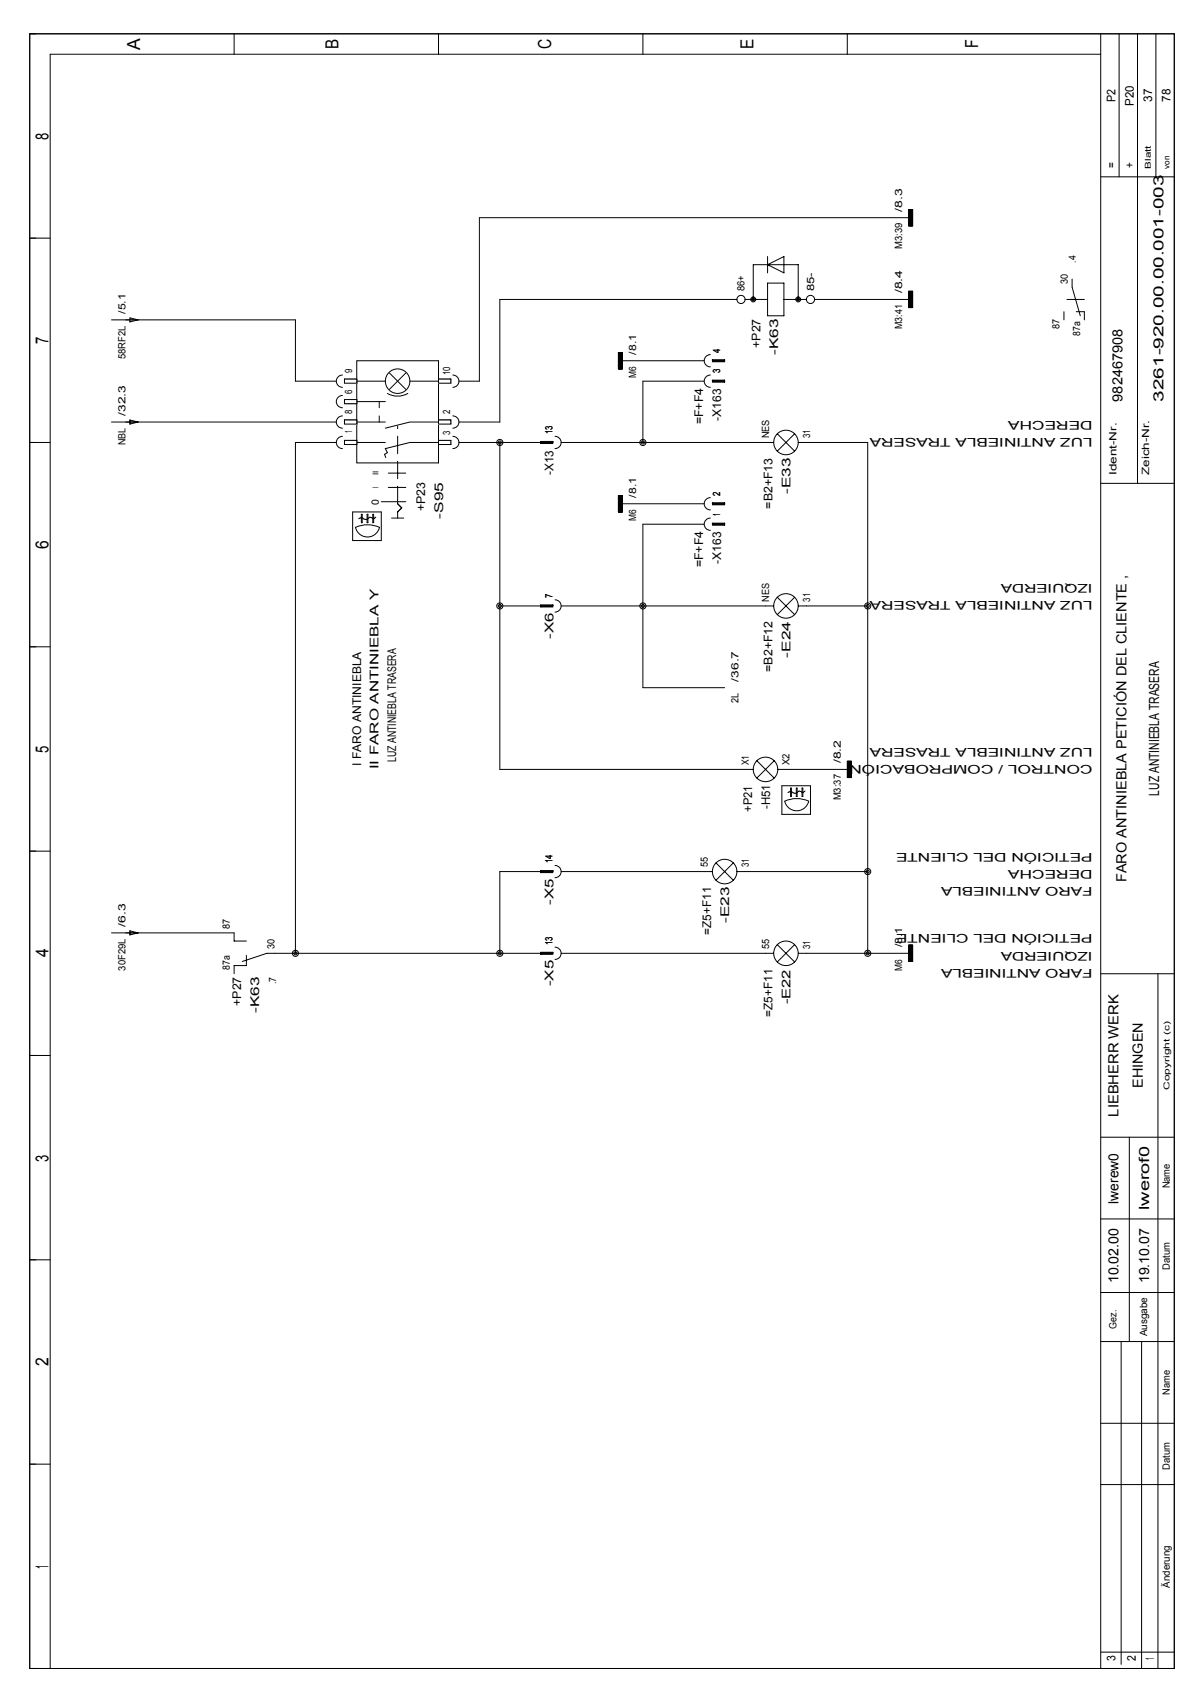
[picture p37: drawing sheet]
<svg xmlns="http://www.w3.org/2000/svg" width="210mm" height="297mm" viewBox="0 0 210 297" stroke-linecap="round" stroke-linejoin="round" font-family="sans-serif">
<defs><g id="words">
<g font-size="3.2">
<text x="24.7" y="8.7" transform="rotate(-90 24.7 8.7)">A</text>
<text x="59.7" y="8.6" transform="rotate(-90 59.7 8.6)">B</text>
<text x="97.1" y="8.7" transform="rotate(-90 97.1 8.7)">C</text>
<text x="132.8" y="8.6" transform="rotate(-90 132.8 8.6)">E</text>
<text x="172.4" y="8.5" transform="rotate(-90 172.4 8.5)">F</text>
<text x="8.5" y="24.7" transform="rotate(-90 8.5 24.7)">8</text>
<text x="8.5" y="60.7" transform="rotate(-90 8.5 60.7)">7</text>
<text x="8.5" y="96.7" transform="rotate(-90 8.5 96.7)">6</text>
<text x="8.5" y="132.7" transform="rotate(-90 8.5 132.7)">5</text>
<text x="8.5" y="168.8" transform="rotate(-90 8.5 168.8)">4</text>
<text x="8.5" y="204.8" transform="rotate(-90 8.5 204.8)">3</text>
<text x="8.5" y="240.8" transform="rotate(-90 8.5 240.8)">2</text>
<text x="8.5" y="276.5" transform="rotate(-90 8.5 276.5)">1</text>
</g>
<g font-size="2.5">
<text x="197.8" y="70.8" transform="rotate(-90 197.8 70.8)">982467908</text>
<text x="205" y="70.8" transform="rotate(-90 205 70.8)">3261-920.00.00.001-003</text>
<text x="204.3" y="140.2" transform="rotate(-90 204.3 140.2)">LUZ ANTINIEBLA TRASERA</text>
<text x="198.6" y="155.5" transform="rotate(-90 198.6 155.5)">FARO ANTINIEBLA PETICIÓN DEL CLIENTE ,</text>
<text x="201.4" y="191.8" transform="rotate(-90 201.4 191.8)">EHINGEN</text>
<text x="197.1" y="196.8" transform="rotate(-90 197.1 196.8)">LIEBHERR WERK</text>
<text x="197.1" y="212.2" transform="rotate(-90 197.1 212.2)">lwerew0</text>
<text x="202.5" y="213.3" transform="rotate(-90 202.5 213.3)">lwerof0</text>
<text x="197.1" y="226.2" transform="rotate(-90 197.1 226.2)">10.02.00</text>
<text x="202.5" y="226.2" transform="rotate(-90 202.5 226.2)">19.10.07</text>
</g>
<g font-size="2.1">
<text x="196.6" y="18" transform="rotate(-90 196.6 18)">P2</text>
<text x="203.1" y="17.9" transform="rotate(-90 203.1 17.9)">37</text>
<text x="206.3" y="17.9" transform="rotate(-90 206.3 17.9)">78</text>
<text x="199.8" y="18.6" transform="rotate(-90 199.8 18.6)">P20</text>
<text x="196.6" y="29.6" transform="rotate(-90 196.6 29.6)">=</text>
<text x="199.8" y="29.6" transform="rotate(-90 199.8 29.6)">+</text>
<text x="134" y="61.3" transform="rotate(-90 134 61.3)">+P27</text>
<text x="137.2" y="62.6" transform="rotate(-90 137.2 62.6)">-K63</text>
<text x="123.9" y="74.8" transform="rotate(-90 123.9 74.8)">=F+F4</text>
<text x="127.1" y="74.2" transform="rotate(-90 127.1 74.2)">-X163</text>
<text x="192.6" y="77.2" transform="rotate(-180 192.6 77.2)">LUZ ANTINIEBLA TRASERA</text>
<text x="192.6" y="74.1" transform="rotate(-180 192.6 74.1)">DERECHA</text>
<text x="97.5" y="83.7" transform="rotate(-90 97.5 83.7)">-X13</text>
<text x="136.2" y="89.7" transform="rotate(-90 136.2 89.7)">=B2+F13</text>
<text x="139.3" y="87.1" transform="rotate(-90 139.3 87.1)">-E33</text>
<text x="74.9" y="90.1" transform="rotate(-90 74.9 90.1)">+P23</text>
<text x="78.1" y="91.4" transform="rotate(-90 78.1 91.4)">-S95</text>
<text x="123.9" y="100" transform="rotate(-90 123.9 100)">=F+F4</text>
<text x="127.1" y="99.4" transform="rotate(-90 127.1 99.4)">-X163</text>
<text x="192.6" y="106" transform="rotate(-180 192.6 106)">LUZ ANTINIEBLA TRASERA</text>
<text x="192.6" y="103" transform="rotate(-180 192.6 103)">IZQUIERDA</text>
<text x="97.5" y="112.6" transform="rotate(-90 97.5 112.6)">-X6</text>
<text x="136.2" y="118.4" transform="rotate(-90 136.2 118.4)">=B2+F12</text>
<text x="139.3" y="115.9" transform="rotate(-90 139.3 115.9)">-E24</text>
<text x="192.6" y="131.8" transform="rotate(-180 192.6 131.8)">LUZ ANTINIEBLA TRASERA</text>
<text x="63.7" y="135" transform="rotate(-90 63.7 135)">I FARO ANTINIEBLA</text>
<text x="66.7" y="135.6" transform="rotate(-90 66.7 135.6)">II FARO ANTINIEBLA Y</text>
<text x="69.8" y="134.4" transform="rotate(-90 69.8 134.4)">LUZ ANTINIEBLA TRASERA</text>
<text x="192.6" y="134.8" transform="rotate(-180 192.6 134.8)">CONTROL / COMPROBACIÓN</text>
<text x="132.6" y="143.1" transform="rotate(-90 132.6 143.1)">+P21</text>
<text x="135.7" y="142.7" transform="rotate(-90 135.7 142.7)">-H51</text>
<text x="192.6" y="153.4" transform="rotate(-180 192.6 153.4)">DERECHA</text>
<text x="192.6" y="150.3" transform="rotate(-180 192.6 150.3)">PETICIÓN DEL CLIENTE</text>
<text x="97.5" y="159.4" transform="rotate(-90 97.5 159.4)">-X5</text>
<text x="192.6" y="156.4" transform="rotate(-180 192.6 156.4)">FARO ANTINIEBLA</text>
<text x="125.4" y="164.8" transform="rotate(-90 125.4 164.8)">=Z5+F11</text>
<text x="128.5" y="162.7" transform="rotate(-90 128.5 162.7)">-E23</text>
<text x="192.6" y="167.8" transform="rotate(-180 192.6 167.8)">IZQUIERDA</text>
<text x="192.6" y="164.7" transform="rotate(-180 192.6 164.7)">PETICIÓN DEL CLIENTE</text>
<text x="97.5" y="173.9" transform="rotate(-90 97.5 173.9)">-X5</text>
<text x="192.6" y="170.9" transform="rotate(-180 192.6 170.9)">FARO ANTINIEBLA</text>
<text x="42.5" y="177.3" transform="rotate(-90 42.5 177.3)">+P27</text>
<text x="45.7" y="178.6" transform="rotate(-90 45.7 178.6)">-K63</text>
<text x="136.2" y="179.2" transform="rotate(-90 136.2 179.2)">=Z5+F11</text>
<text x="139.3" y="177" transform="rotate(-90 139.3 177)">-E22</text>
<text x="196.6" y="292.9" transform="rotate(-90 196.6 292.9)">3</text>
<text x="200.2" y="292.8" transform="rotate(-90 200.2 292.8)">2</text>
<text x="203.4" y="292.6" transform="rotate(-90 203.4 292.6)">1</text>
</g>
<g font-size="1.8">
<text x="159" y="37.3" transform="rotate(-90 159 37.3)">/8.3</text>
<text x="159" y="43.8" transform="rotate(-90 159 43.8)">M3:39</text>
<text x="189.6" y="46.3" transform="rotate(-90 189.6 46.3)">.4</text>
<text x="131.2" y="51.3" transform="rotate(-90 131.2 51.3)">86+</text>
<text x="143.5" y="51.3" transform="rotate(-90 143.5 51.3)">85-</text>
<text x="159" y="51.7" transform="rotate(-90 159 51.7)">/8.4</text>
<text x="188.2" y="50.1" transform="rotate(-90 188.2 50.1)">30</text>
<text x="22.1" y="55.3" transform="rotate(-90 22.1 55.3)">/5.1</text>
<text x="159" y="58" transform="rotate(-90 159 58)">M3:41</text>
<text x="186.8" y="58" transform="rotate(-90 186.8 58)">87</text>
<text x="190.4" y="59.2" transform="rotate(-90 190.4 59.2)">87a</text>
<text x="22.1" y="63.3" transform="rotate(-90 22.1 63.3)">58RF2L</text>
<text x="62.1" y="65.8" transform="rotate(-90 62.1 65.8)">9</text>
<text x="112.1" y="62.5" transform="rotate(-90 112.1 62.5)">/8.1</text>
<text x="126.9" y="65.8" transform="rotate(-90 126.9 65.8)">3</text>
<text x="126.9" y="62.2" transform="rotate(-90 126.9 62.2)">4</text>
<text x="62.1" y="69.4" transform="rotate(-90 62.1 69.4)">6</text>
<text x="79.4" y="66.2" transform="rotate(-90 79.4 66.2)">10</text>
<text x="112.1" y="66.7" transform="rotate(-90 112.1 66.7)">M6</text>
<text x="22.1" y="73.3" transform="rotate(-90 22.1 73.3)">/32.3</text>
<text x="62.1" y="76.4" transform="rotate(-90 62.1 76.4)">1</text>
<text x="62.1" y="73" transform="rotate(-90 62.1 73)">8</text>
<text x="79.4" y="76.6" transform="rotate(-90 79.4 76.6)">3</text>
<text x="79.4" y="73" transform="rotate(-90 79.4 73)">2</text>
<text x="97.4" y="76.6" transform="rotate(-90 97.4 76.6)">13</text>
<text x="135.6" y="77.3" transform="rotate(-90 135.6 77.3)">NES</text>
<text x="142.8" y="77.3" transform="rotate(-90 142.8 77.3)">31</text>
<text x="22.1" y="78.5" transform="rotate(-90 22.1 78.5)">NBL</text>
<text x="196.8" y="83.8" transform="rotate(-90 196.8 83.8)">Ident-Nr.</text>
<text x="202.6" y="83.8" transform="rotate(-90 202.6 83.8)">Zeich-Nr.</text>
<text x="66.8" y="89" transform="rotate(-90 66.8 89)">0</text>
<text x="112.1" y="87.7" transform="rotate(-90 112.1 87.7)">/8.1</text>
<text x="126.9" y="87.4" transform="rotate(-90 126.9 87.4)">2</text>
<text x="112.1" y="91.9" transform="rotate(-90 112.1 91.9)">M6</text>
<text x="126.9" y="91" transform="rotate(-90 126.9 91)">1</text>
<text x="97.4" y="105.4" transform="rotate(-90 97.4 105.4)">7</text>
<text x="135.6" y="106.1" transform="rotate(-90 135.6 106.1)">NES</text>
<text x="142.8" y="106.1" transform="rotate(-90 142.8 106.1)">31</text>
<text x="130.2" y="123.9" transform="rotate(-90 130.2 123.9)">2L</text>
<text x="130.2" y="120.1" transform="rotate(-90 130.2 120.1)">/36.7</text>
<text x="132" y="134.9" transform="rotate(-90 132 134.9)">X1</text>
<text x="139.2" y="134.9" transform="rotate(-90 139.2 134.9)">X2</text>
<text x="148.2" y="134.6" transform="rotate(-90 148.2 134.6)">/8.2</text>
<text x="148.2" y="141.1" transform="rotate(-90 148.2 141.1)">M3:37</text>
<text x="97.4" y="152.2" transform="rotate(-90 97.4 152.2)">14</text>
<text x="124.7" y="152.9" transform="rotate(-90 124.7 152.9)">55</text>
<text x="132" y="152.9" transform="rotate(-90 132 152.9)">31</text>
<text x="22.1" y="163.4" transform="rotate(-90 22.1 163.4)">/6.3</text>
<text x="40.5" y="163.7" transform="rotate(-90 40.5 163.7)">87</text>
<text x="48.4" y="167.3" transform="rotate(-90 48.4 167.3)">30</text>
<text x="97.4" y="166.6" transform="rotate(-90 97.4 166.6)">13</text>
<text x="135.6" y="167.3" transform="rotate(-90 135.6 167.3)">55</text>
<text x="142.8" y="167.3" transform="rotate(-90 142.8 167.3)">31</text>
<text x="159" y="167" transform="rotate(-90 159 167)">/8.1</text>
<text x="22.1" y="171.1" transform="rotate(-90 22.1 171.1)">30F29L</text>
<text x="40.5" y="170.9" transform="rotate(-90 40.5 170.9)">87a</text>
<text x="48.7" y="173.5" transform="rotate(-90 48.7 173.5)">.7</text>
<text x="159" y="171.1" transform="rotate(-90 159 171.1)">M6</text>
<text x="206.2" y="209.5" transform="rotate(-90 206.2 209.5)">Name</text>
<text x="206.2" y="223.8" transform="rotate(-90 206.2 223.8)">Datum</text>
<text x="196.8" y="234.2" transform="rotate(-90 196.8 234.2)">Gez.</text>
<text x="202.2" y="235.6" transform="rotate(-90 202.2 235.6)">Ausgabe</text>
<text x="206.2" y="245.9" transform="rotate(-90 206.2 245.9)">Name</text>
<text x="206.2" y="259.1" transform="rotate(-90 206.2 259.1)">Datum</text>
<text x="206.2" y="279.9" transform="rotate(-90 206.2 279.9)">Änderung</text>
</g>
<g font-size="1.4">
<text x="202.9" y="29.7" transform="rotate(-90 202.9 29.7)">Blatt</text>
<text x="206.1" y="29.7" transform="rotate(-90 206.1 29.7)">von</text>
<text x="66.7" y="83.8" transform="rotate(-90 66.7 83.8)">II</text>
<text x="66.7" y="86" transform="rotate(-90 66.7 86)">I</text>
<text x="206.1" y="192.1" transform="rotate(-90 206.1 192.1)">Copyright (c)</text>
</g>
</g></defs>
<g fill="none" stroke="#000" stroke-width=".18">
<path d="M60.4 66.1a1.08 1.08 0 0 0-1.1 1.1 1.08 1.08 0 0 0 1.1 1.1M60.4 69.7a1.08 1.08 0 0 0-1.1 1.1 1.08 1.08 0 0 0 1.1 1.1M60.4 73.3a1.08 1.08 0 0 0-1.1 1.1 1.08 1.08 0 0 0 1.1 1.1M60.4 76.9a1.08 1.08 0 0 0-1.1 1.1 1.08 1.08 0 0 0 1.1 1.1M60.7 77.6h2.2v.8h-2.2zM62.9 78h5M62.9 74.4h5M62.9 70.8h5M62.9 67.2h5M62.9 63.6h14.4v18h-14.4zM66.8 70.8v1.1M66.8 73.3v1.1"/>
<path d="M68.3 69.4a3.6 3.6 0 0 0 3.6 0M68.6 65.8l2.9 2.8M71.5 65.8l-2.9 2.8M72.2 67.2h5.1M77.3 78h-5.1l-4.3 1.1 .4 .7-.5 .3 .2 .6M77.3 74.4h-5.1l-4.3 1.1M79.8 76.9a1.08 1.08 0 0 1 1.1 1.1 1.08 1.08 0 0 1-1.1 1.1M79.8 73.3a1.08 1.08 0 0 1 1.1 1.1 1.08 1.08 0 0 1-1.1 1.1M79.8 66.1a1.08 1.08 0 0 1 1.1 1.1 1.08 1.08 0 0 1-1.1 1.1M67.2 88.4h4.3M69 91.3h2.2"/>
<circle cx="70.1" cy="67.2" r="2.16"/>
</g>
<path d="M70.1 91.3v-1.1M70.1 90.2l.7-.7M70.1 88.8v-13.7M70.8 89.5l-.7-.7M71.5 85.9h-4.3M71.5 83.4h-4.3" fill="none" stroke="#000" stroke-width=".18" stroke-dasharray="3.1 1.3"/>
<path d="M60.7 77.6h2.2v.8h-2.2z" fill="#fff"/>
<path d="M60.7 77.6h2.2v.8h-2.2zM60.7 74h2.2v.8h-2.2z" fill="none" stroke="#000" stroke-width=".18"/>
<path d="M60.7 74h2.2v.8h-2.2z" fill="#fff"/>
<path d="M60.7 74h2.2v.8h-2.2zM60.7 70.4h2.2v.8h-2.2z" fill="none" stroke="#000" stroke-width=".18"/>
<path d="M60.7 70.4h2.2v.8h-2.2z" fill="#fff"/>
<path d="M60.7 70.4h2.2v.8h-2.2zM60.7 66.8h2.2v.8h-2.2z" fill="none" stroke="#000" stroke-width=".18"/>
<path d="M60.7 66.8h2.2v.8h-2.2z" fill="#fff"/>
<path d="M60.7 66.8h2.2v.8h-2.2zM77.3 66.8h2.1v.8h-2.1z" fill="none" stroke="#000" stroke-width=".18"/>
<path d="M77.3 66.8h2.1v.8h-2.1z" fill="#fff"/>
<path d="M77.3 66.8h2.1v.8h-2.1zM77.3 74h2.1v.8h-2.1z" fill="none" stroke="#000" stroke-width=".18"/>
<path d="M77.3 74h2.1v.8h-2.1z" fill="#fff"/>
<path d="M77.3 74h2.1v.8h-2.1zM77.3 77.6h2.1v.8h-2.1z" fill="none" stroke="#000" stroke-width=".18"/>
<path d="M77.3 77.6h2.1v.8h-2.1z" fill="#fff"/>
<g fill="none" stroke="#000" stroke-width=".18">
<path d="M5.2 6h201.8v288.1h-201.8zM41.3 6v3.6M77.3 6v3.6M113.3 6v3.6M149.3 6v3.6M194 9.6h-185.2v284.5M194 6v288.1M197.2 6v25.2M200.5 6v79.2M203.7 6v25.2M160.1 38.4h-75.6v28.8h-3.6M160.1 36.9h.8v2.9h-.8z"/>
<path d="M160.2 36.9v2.9M160.3 36.9v2.9M160.4 36.9v2.9M160.5 36.9v2.9M160.6 36.9v2.9M160.7 36.9v2.9M160.8 36.9v2.9M194 31.2h13M5.2 42h3.6M19.6 56.4h32.5v10.8h7.2M22.9 56l1.4 .4-1.4 .3zM129.9 52.8h-41.8v21.6h-7.2"/>
<path d="M131.3 52.8h4M132.8 52.8v-6.1h7.9v6.1M135.3 49.9h2.9v5.8h-2.9zM135.3 45.2v2.9M135.3 46.7l2.9-1.5v2.9zM138.2 52.8h3.9M160.1 52.8h-16.5M160.1 51.3h.8v2.9h-.8zM160.2 51.3v2.9M160.3 51.3v2.9M160.4 51.3v2.9M160.5 51.3v2.9"/>
<path d="M160.6 51.3v2.9M160.7 51.3v2.9M160.8 51.3v2.9M187.5 54.9v1.5M188.9 49.2v1.4l1.5 5.1M189.7 54.9h1.4v1.5M5.2 78h3.6M19.6 74.4h39.7M22.9 74l1.4 .4-1.4 .4zM59.3 78h-7.2v90.1M77.3 77.6h2.1v.8h-2.1zM80.9 78h16.6v-.2h-2.2v.4h2.2"/>
<path d="M88.1 78v57.6h44.7M97.8 76.9a1.08 1.08 0 0 1 1.1 1.1 1.08 1.08 0 0 1-1.1 1.1M98.9 78h37.5M109 62.2h.7v2.8h-.7zM109.1 62.2v2.8M109.2 62.2v2.8M109.3 62.2v2.8M109.4 62.2v2.8M109.5 62.2v2.8M109.6 62.2v2.8M109.7 63.6h14.4M124.1 67.2h-10.8v10.8"/>
<path d="M125.2 66.1a1.08 1.08 0 0 0-1.1 1.1 1.08 1.08 0 0 0 1.1 1.1M125.2 62.5a1.08 1.08 0 0 0-1.1 1.1 1.08 1.08 0 0 0 1.1 1.1M127.7 63.6h-2.1v-.2h2.1v.4h-2.1M127.7 67.2h-2.1v-.2h2.1v.4h-2.1M137 76.5l3 3M140 76.5l-3 3M140.7 78h12.2v90.1M62.2 90.2h5v5.1h-5zM62.7 93a5 5 0 0 1 4.2 0 2.16 2.16 0 0 1-2.1 1.7 2.16 2.16 0 0 1-2.1-1.7zM63.7 90.7h.1v1.4h-.1zM64.7 90.7h.1v1.4h-.1zM65.7 90.7h.1v1.4h-.1z"/>
<path d="M66.2 91.2l-.3 .2-.4-.1a.78 .78 0 0 0-.9 .3l-.5-.1a.6 .6 0 0 0-.9 0M70.1 88.8l.7 .7-.7 .7M109 87.4h.7v2.8h-.7zM109.1 87.4v2.8M109.2 87.4v2.8M109.3 87.4v2.8M109.4 87.4v2.8M109.5 87.4v2.8M109.6 87.4v2.8M109.7 88.8h14.4M124.1 92.4h-10.8v28.8h14.4M125.2 91.3a1.08 1.08 0 0 0-1.1 1.1 1.08 1.08 0 0 0 1.1 1.1"/>
<path d="M125.2 87.7a1.08 1.08 0 0 0-1.1 1.1 1.08 1.08 0 0 0 1.1 1.1M127.7 92.4h-2.1v-.2h2.1v.4h-2.1M127.7 88.8h-2.1v-.2h2.1v.4h-2.1M194 85.2h13M5.2 114h3.6M88.1 106.8h9.4v-.2h-2.2v.4h2.2M97.8 105.7a1.08 1.08 0 0 1 1.1 1.1 1.08 1.08 0 0 1-1.1 1.1M98.9 106.8h37.5M137 105.3l3 3M140 105.3l-3 3M152.9 106.8h-12.2M133.4 134.1l3 3.1"/>
<path d="M136.4 134.1l-3 3.1M137.8 138.5h5v5.1h-5zM139.3 138.9h.2v1.5h-.2zM140.3 138.9h.2v1.5h-.2zM141.3 138.9h.2v1.5h-.2zM141.9 139.4l-.3 .3-.4-.2a.78 .78 0 0 0-.9 .3h-.5a.6 .6 0 0 0-.9-.1M149.3 135.6h-12.2M149.3 134.2h.7v2.9h-.7zM149.4 134.2v2.9M149.5 134.2v2.9M149.6 134.2v2.9M149.7 134.2v2.9"/>
<path d="M149.8 134.2v2.9M149.9 134.2v2.9M150 134.2v2.9M5.2 150h3.6M97.5 153.8h-2.2v-.3h2.2v.1h-9.4v14.5M97.8 152.6a1.08 1.08 0 0 1 1.1 1 1.08 1.08 0 0 1-1.1 1.1M98.9 153.6h26.7M126.2 152.1l3 3.1M129.2 152.1l-3 3.1M138.3 141.2a5 5 0 0 1 4.2 0 2.16 2.16 0 0 1-2.1 1.7 2.16 2.16 0 0 1-2.1-1.7zM152.9 153.6h-23M19.6 164.5h21.7v1.4h2.1"/>
<path d="M22.9 164.1l1.4 .4-1.4 .3zM43.4 168.4v1.8h-2.1v1.5M97.5 168.2h-2.2v-.3h2.2v.2h-50.5l-4.3 1.4M97.8 167a1.08 1.08 0 0 1 1.1 1.1 1.08 1.08 0 0 1-1.1 1M98.9 168.1h37.5M137 166.5l3 3.1M140 166.5l-3 3.1M160.1 166.6h.8v2.9h-.8zM160.1 168.1h-19.4M160.2 166.6v2.9M160.3 166.6v2.9M160.4 166.6v2.9"/>
<path d="M160.5 166.6v2.9M160.6 166.6v2.9M160.7 166.6v2.9M160.8 166.6v2.9M194 171.7h13M204.1 171.7v122.4M5.2 186.1h3.6M194 214.9h13M194 200.5h13M199 200.5v36M5.2 222.1h3.6M194 236.5h13"/>
<path d="M194 227.8h13M197.6 236.5v56.9M201.2 236.5v57.6M5.2 258.1h3.6M194 250.9h13M194 261.7h13M194 291.2h13"/>
<circle cx="130.6" cy="52.8" r=".72"/>
<circle cx="132.8" cy="52.8" r=".43"/>
<circle cx="132.8" cy="52.8" r=".22"/>
<circle cx="140.7" cy="52.8" r=".22"/>
<circle cx="140.7" cy="52.8" r=".43"/>
<circle cx="142.8" cy="52.8" r=".72"/>
<circle cx="88.1" cy="78" r=".27"/>
<circle cx="88.1" cy="78" r=".54"/>
<circle cx="113.3" cy="78" r=".54"/>
<circle cx="113.3" cy="78" r=".27"/>
<circle cx="138.5" cy="78" r="2.16"/>
<circle cx="88.1" cy="106.8" r=".54"/>
<circle cx="88.1" cy="106.8" r=".27"/>
<circle cx="113.3" cy="106.8" r=".54"/>
<circle cx="113.3" cy="106.8" r=".27"/>
<circle cx="138.5" cy="106.8" r="2.16"/>
<circle cx="152.9" cy="106.8" r=".27"/>
<circle cx="152.9" cy="106.8" r=".54"/>
<circle cx="134.9" cy="135.6" r="2.16"/>
<circle cx="127.7" cy="153.6" r="2.16"/>
<circle cx="152.9" cy="153.6" r=".54"/>
<circle cx="152.9" cy="153.6" r=".27"/>
<circle cx="52.1" cy="168.1" r=".27"/>
<circle cx="52.1" cy="168.1" r=".54"/>
<circle cx="88.1" cy="168.1" r=".54"/>
<circle cx="88.1" cy="168.1" r=".27"/>
<circle cx="138.5" cy="168.1" r="2.16"/>
<circle cx="152.9" cy="168.1" r=".27"/>
<circle cx="152.9" cy="168.1" r=".54"/>
</g>
<path d="M191.1 52.8h-4.3" fill="none" stroke="#000" stroke-width=".18" stroke-dasharray="3.1 1.3"/>
<use href="#words"/>
</svg>
